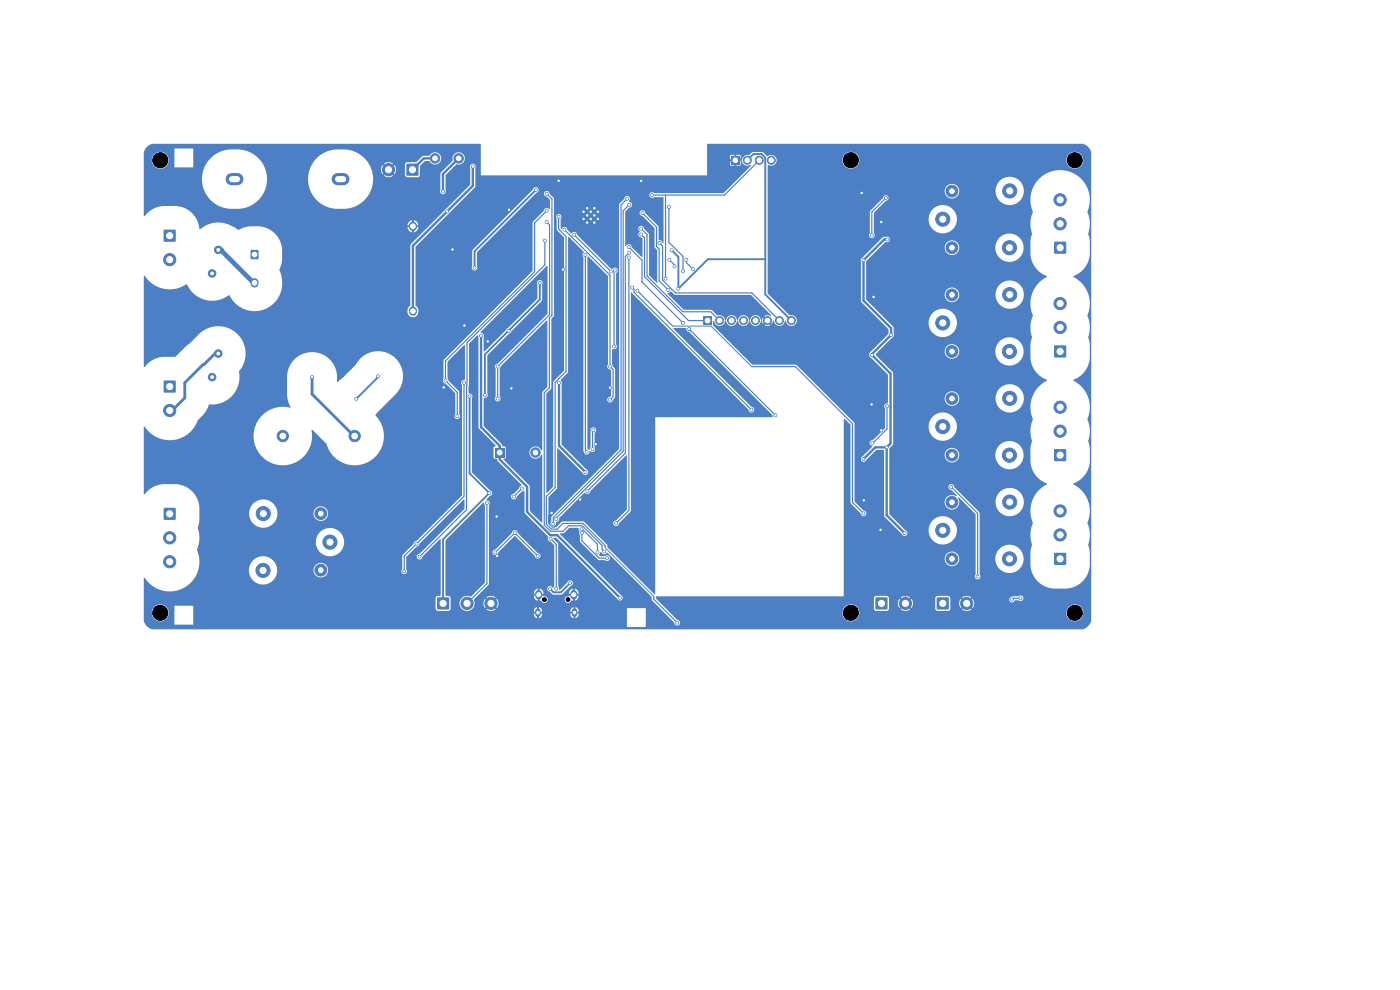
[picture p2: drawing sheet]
<svg xmlns="http://www.w3.org/2000/svg" width="297mm" height="210mm" viewBox="0 0 297 210" stroke-linecap="round" stroke-linejoin="round" font-family="sans-serif">
<path d="M34.8 107.8h2.4v2.4h-2.4z" fill="#4d7fc4"/>
<g fill="#4d7fc4" stroke="#4d7fc4" stroke-width=".21">
<circle cx="36" cy="114.1" r="1.3"/>
<circle cx="36" cy="119.2" r="1.3"/>
</g>
<path d="M223.7 117.3h2.4v2.5h-2.4z" fill="#4d7fc4"/>
<g fill="#4d7fc4" stroke="#4d7fc4" stroke-width=".21">
<circle cx="224.9" cy="113.5" r="1.3"/>
<circle cx="224.9" cy="108.4" r="1.3"/>
</g>
<path d="M92.8 126.8h2.4v2.4h-2.4z" fill="#4d7fc4"/>
<g fill="#4d7fc4" stroke="#4d7fc4" stroke-width=".21">
<circle cx="99.1" cy="128" r="1.3"/>
<circle cx="104.2" cy="128" r="1.3"/>
</g>
<path d="M86.3 34.8h2.4v2.4h-2.4z" fill="#4d7fc4"/>
<circle cx="82.4" cy="36" r="1.3" fill="#4d7fc4" stroke="#4d7fc4" stroke-width=".21"/>
<path d="M114.1 129.6v.7M121.9 129.6v.7" fill="none" stroke="#4d7fc4" stroke-width="1.2"/>
<path d="M114.3 125.9v.5M121.7 125.9v.5" fill="none" stroke="#4d7fc4" stroke-width="1.4"/>
<path d="M185.8 126.8h2.4v2.4h-2.4z" fill="#4d7fc4"/>
<g fill="#4d7fc4" stroke="#4d7fc4" stroke-width=".21">
<circle cx="192.1" cy="128" r="1.3"/>
<circle cx="200" cy="68.5" r="1.5"/>
<circle cx="201.9" cy="74.5" r="1.25"/>
<circle cx="214.2" cy="74.5" r="1.5"/>
<circle cx="214.2" cy="62.5" r="1.5"/>
<circle cx="201.9" cy="62.5" r="1.25"/>
</g>
<path d="M34.8 80.8h2.4v2.4h-2.4z" fill="#4d7fc4"/>
<circle cx="36" cy="87.1" r="1.3" fill="#4d7fc4" stroke="#4d7fc4" stroke-width=".21"/>
<path d="M34.8 48.8h2.4v2.4h-2.4z" fill="#4d7fc4"/>
<g fill="#4d7fc4" stroke="#4d7fc4" stroke-width=".21">
<circle cx="36" cy="55.1" r="1.3"/>
<circle cx="200" cy="46.5" r="1.5"/>
<circle cx="201.9" cy="52.5" r="1.25"/>
<circle cx="214.2" cy="52.5" r="1.5"/>
<circle cx="214.2" cy="40.5" r="1.5"/>
<circle cx="201.9" cy="40.5" r="1.25"/>
</g>
<path d="M53.2 53.1h1.6v1.8h-1.6z" fill="#4d7fc4"/>
<path d="M54 59.9v.3M87.6 47.9v.3M87.6 65.9v.3" fill="none" stroke="#4d7fc4" stroke-width="1.7"/>
<path d="M149.3 67.2h1.7v1.7h-1.7z" fill="#4d7fc4"/>
<g fill="#4d7fc4" stroke="#4d7fc4" stroke-width=".21">
<circle cx="152.6" cy="68" r=".85"/>
<circle cx="155.2" cy="68" r=".85"/>
<circle cx="157.7" cy="68" r=".85"/>
<circle cx="160.3" cy="68" r=".85"/>
<circle cx="162.8" cy="68" r=".85"/>
<circle cx="165.3" cy="68" r=".85"/>
<circle cx="167.9" cy="68" r=".85"/>
<circle cx="70" cy="115" r="1.5"/>
<circle cx="68" cy="108.9" r="1.25"/>
<circle cx="55.8" cy="108.9" r="1.5"/>
<circle cx="55.8" cy="121" r="1.5"/>
<circle cx="68" cy="120.9" r="1.25"/>
<circle cx="45" cy="58" r=".8"/>
<circle cx="46.3" cy="53" r=".8"/>
<circle cx="92.3" cy="33.6" r="1"/>
<circle cx="97.3" cy="33.6" r="1"/>
<circle cx="123.8" cy="44.9" r=".33"/>
<circle cx="123.8" cy="46.5" r=".33"/>
<circle cx="124.6" cy="44.2" r=".33"/>
<circle cx="124.6" cy="45.7" r=".33"/>
<circle cx="124.6" cy="47.2" r=".33"/>
<circle cx="125.3" cy="44.9" r=".33"/>
<circle cx="125.3" cy="46.5" r=".33"/>
<circle cx="126.1" cy="44.2" r=".33"/>
<circle cx="126.1" cy="45.7" r=".33"/>
<circle cx="126.1" cy="47.2" r=".33"/>
<circle cx="126.8" cy="44.9" r=".33"/>
<circle cx="126.8" cy="46.5" r=".33"/>
</g>
<path d="M49.2 38h1.1M71.7 38h1.1" fill="none" stroke="#4d7fc4" stroke-width="2.6"/>
<path d="M223.7 51.3h2.4v2.5h-2.4z" fill="#4d7fc4"/>
<g fill="#4d7fc4" stroke="#4d7fc4" stroke-width=".21">
<circle cx="224.9" cy="47.5" r="1.3"/>
<circle cx="224.9" cy="42.4" r="1.3"/>
<circle cx="200" cy="90.5" r="1.5"/>
<circle cx="201.9" cy="96.5" r="1.25"/>
<circle cx="214.2" cy="96.5" r="1.5"/>
<circle cx="214.2" cy="84.5" r="1.5"/>
<circle cx="201.9" cy="84.5" r="1.25"/>
<circle cx="45" cy="80" r=".8"/>
<circle cx="46.3" cy="75" r=".8"/>
</g>
<path d="M155.1 33.2h1.7v1.7h-1.7z" fill="#4d7fc4"/>
<g fill="#4d7fc4" stroke="#4d7fc4" stroke-width=".21">
<circle cx="158.5" cy="34" r=".85"/>
<circle cx="161.1" cy="34" r=".85"/>
<circle cx="163.6" cy="34" r=".85"/>
</g>
<path d="M198.8 126.8h2.4v2.4h-2.4z" fill="#4d7fc4"/>
<g fill="#4d7fc4" stroke="#4d7fc4" stroke-width=".21">
<circle cx="205.1" cy="128" r="1.3"/>
<circle cx="200" cy="112.5" r="1.5"/>
<circle cx="201.9" cy="118.5" r="1.25"/>
<circle cx="214.2" cy="118.5" r="1.5"/>
<circle cx="214.2" cy="106.5" r="1.5"/>
<circle cx="201.9" cy="106.5" r="1.25"/>
</g>
<path d="M105 95h2v2h-2z" fill="#4d7fc4"/>
<g fill="#4d7fc4" stroke="#4d7fc4" stroke-width=".21">
<circle cx="113.6" cy="96" r="1"/>
<circle cx="60" cy="92.5" r="1.2"/>
<circle cx="75.2" cy="92.5" r="1.2"/>
</g>
<path d="M223.7 95.3h2.4v2.5h-2.4z" fill="#4d7fc4"/>
<g fill="#4d7fc4" stroke="#4d7fc4" stroke-width=".21">
<circle cx="224.9" cy="91.5" r="1.3"/>
<circle cx="224.9" cy="86.4" r="1.3"/>
</g>
<path d="M223.7 73.3h2.4v2.5h-2.4z" fill="#4d7fc4"/>
<g fill="#4d7fc4" stroke="#4d7fc4" stroke-width=".21">
<circle cx="224.9" cy="69.5" r="1.3"/>
<circle cx="224.9" cy="64.4" r="1.3"/>
<circle cx="66.2" cy="80" r=".3"/>
<circle cx="143.9" cy="61.3" r=".3"/>
<circle cx="102.9" cy="83.8" r=".3"/>
<circle cx="107.9" cy="70.2" r=".3"/>
<circle cx="103.8" cy="104.6" r=".3"/>
<circle cx="142.5" cy="53.1" r=".3"/>
<circle cx="113.7" cy="40.3" r=".3"/>
<circle cx="99.6" cy="84.1" r=".3"/>
<circle cx="100.7" cy="56.8" r=".3"/>
<circle cx="114.5" cy="60" r=".3"/>
<circle cx="185.1" cy="93.9" r=".3"/>
<circle cx="188.2" cy="86.2" r=".3"/>
<circle cx="108" cy="44.5" r=".3"/>
<circle cx="129.4" cy="82.3" r=".3"/>
<circle cx="136" cy="38.4" r=".3"/>
<circle cx="185.3" cy="63" r=".3"/>
<circle cx="94.1" cy="82.2" r=".3"/>
<circle cx="126.4" cy="94.2" r=".3"/>
<circle cx="184.9" cy="85.8" r=".3"/>
<circle cx="118.5" cy="38.3" r=".3"/>
<circle cx="119.4" cy="57.2" r=".3"/>
<circle cx="186.8" cy="112.4" r=".3"/>
<circle cx="186.9" cy="47.1" r=".3"/>
<circle cx="123.1" cy="106" r=".3"/>
<circle cx="103.5" cy="72.4" r=".3"/>
<circle cx="187" cy="91.3" r=".3"/>
<circle cx="108.5" cy="82.4" r=".3"/>
<circle cx="105.4" cy="109.6" r=".3"/>
<circle cx="182.8" cy="40.9" r=".3"/>
<circle cx="98.5" cy="69" r=".3"/>
<circle cx="96" cy="52.9" r=".3"/>
<circle cx="183.2" cy="106.1" r=".3"/>
<circle cx="105.5" cy="117.9" r=".3"/>
<circle cx="117" cy="108.8" r=".3"/>
<circle cx="102.1" cy="71.2" r=".3"/>
<circle cx="189" cy="71.1" r=".3"/>
<circle cx="183.2" cy="97.4" r=".3"/>
<circle cx="131.5" cy="126.8" r=".3"/>
<circle cx="124.2" cy="100.1" r=".3"/>
<circle cx="118.6" cy="81.2" r=".3"/>
<circle cx="94.9" cy="44.9" r=".3"/>
<circle cx="183.2" cy="55.2" r=".3"/>
<circle cx="185" cy="75.3" r=".3"/>
<circle cx="188.2" cy="50.8" r=".3"/>
<circle cx="188.1" cy="94.9" r=".3"/>
<circle cx="191.9" cy="113.1" r=".3"/>
<circle cx="100.3" cy="35.3" r=".3"/>
<circle cx="130.7" cy="111" r=".3"/>
<circle cx="133.4" cy="54.6" r=".3"/>
<circle cx="103.3" cy="106.7" r=".3"/>
<circle cx="188" cy="42" r=".3"/>
<circle cx="185" cy="49.9" r=".3"/>
<circle cx="130.5" cy="57.4" r=".3"/>
<circle cx="130.3" cy="73.5" r=".3"/>
<circle cx="123.4" cy="112.3" r=".3"/>
<circle cx="126.8" cy="117.1" r=".3"/>
<circle cx="125.7" cy="95.3" r=".3"/>
<circle cx="125.9" cy="91.2" r=".3"/>
<circle cx="143.7" cy="132.1" r=".3"/>
<circle cx="118.5" cy="46" r=".3"/>
<circle cx="124.2" cy="54.1" r=".3"/>
<circle cx="124.5" cy="95.8" r=".3"/>
<circle cx="138.4" cy="41.4" r=".3"/>
<circle cx="141.2" cy="59.1" r=".3"/>
<circle cx="133.5" cy="53.6" r=".3"/>
<circle cx="109" cy="105.3" r=".3"/>
<circle cx="110.7" cy="103.6" r=".3"/>
<circle cx="124.6" cy="104.2" r=".3"/>
<circle cx="135.2" cy="61.7" r=".3"/>
<circle cx="183.2" cy="108.9" r=".3"/>
<circle cx="116.7" cy="124.9" r=".3"/>
<circle cx="120.9" cy="123.7" r=".3"/>
<circle cx="118" cy="124.9" r=".3"/>
<circle cx="116.8" cy="114.3" r=".3"/>
<circle cx="128.2" cy="117" r=".3"/>
<circle cx="116" cy="41.1" r=".3"/>
<circle cx="115.6" cy="51" r=".3"/>
<circle cx="89" cy="118.1" r=".3"/>
<circle cx="128.8" cy="118.4" r=".3"/>
<circle cx="123.5" cy="113.1" r=".3"/>
<circle cx="136.3" cy="45.2" r=".3"/>
<circle cx="141.8" cy="61.5" r=".3"/>
<circle cx="85.7" cy="121.2" r=".3"/>
<circle cx="88.4" cy="115.4" r=".3"/>
<circle cx="98.4" cy="81.2" r=".3"/>
<circle cx="129.4" cy="84.8" r=".3"/>
<circle cx="129.4" cy="77.7" r=".3"/>
<circle cx="119.7" cy="48.7" r=".3"/>
<circle cx="129.6" cy="57.6" r=".3"/>
<circle cx="121.8" cy="49.8" r=".3"/>
<circle cx="159.4" cy="86.9" r=".3"/>
<circle cx="134.1" cy="61" r=".3"/>
<circle cx="94" cy="40.6" r=".3"/>
<circle cx="105.6" cy="84.6" r=".3"/>
<circle cx="105.6" cy="77.7" r=".3"/>
<circle cx="116" cy="47.1" r=".3"/>
<circle cx="207.4" cy="122.3" r=".3"/>
<circle cx="216.5" cy="126.9" r=".3"/>
<circle cx="144.9" cy="68.5" r=".3"/>
<circle cx="214.7" cy="127.2" r=".3"/>
<circle cx="201.8" cy="103.3" r=".3"/>
<circle cx="164.5" cy="88.1" r=".3"/>
<circle cx="133.4" cy="52.4" r=".3"/>
<circle cx="146.2" cy="69.8" r=".3"/>
<circle cx="75.6" cy="84.6" r=".3"/>
<circle cx="80.2" cy="79.8" r=".3"/>
<circle cx="94.5" cy="80.7" r=".3"/>
<circle cx="97" cy="88.3" r=".3"/>
<circle cx="116" cy="44.7" r=".3"/>
<circle cx="136" cy="49.7" r=".3"/>
<circle cx="136" cy="48.5" r=".3"/>
<circle cx="144.9" cy="57.5" r=".3"/>
<circle cx="141.9" cy="43.9" r=".3"/>
<circle cx="147" cy="57.1" r=".3"/>
<circle cx="145.6" cy="55.1" r=".3"/>
<circle cx="139.9" cy="51.5" r=".3"/>
<circle cx="143.1" cy="56.5" r=".3"/>
<circle cx="142" cy="55.1" r=".3"/>
<circle cx="133.5" cy="43.4" r=".3"/>
<circle cx="118" cy="110.1" r=".3"/>
<circle cx="117.4" cy="111.1" r=".3"/>
<circle cx="133" cy="42.2" r=".3"/>
<circle cx="114.1" cy="117.9" r=".3"/>
<circle cx="105.1" cy="117.1" r=".3"/>
<circle cx="109.2" cy="113.1" r=".3"/>
</g>
<path d="M45.6 75l-6.4 6.2v3.2l-2.2 2.2M66.2 80v3.6l8.2 8.2" fill="none" stroke="#4d7fc4" stroke-width=".6"/>
<path d="M158.5 34l1.4-1.3h1.7l.8 .8v29l5.5 5.5M113.7 40.3l-13 13v3.5M142.5 53.1l1.4 1.4v6.8l6.3-6.3h12.2M80.2 79.8v.2l-4.6 4.6M114.5 60v3.5l-11.6 11.7v8.6M99.6 84.1v16.3l4.2 4.2-9.8 9.8v13.6M120.9 123.7l-1.9 2h-1.6l-.7-.8" fill="none" stroke="#4d7fc4" stroke-width=".4"/>
<g fill="none" stroke="#4d7fc4" stroke-width=".25">
<path d="M82.4 36l5.2 5.2v6.8M118.5 38.4v1.2l2.7 2.7M136 38.4h-2.6l-7.3 7.3 .7 .8-.7 .7M136 37.9h.4M161.1 34l-7.4 7.4h-15.3M163.6 32.7l-.6-.6h-4.3l-1.5 1.5v.4h-2.4v.5l-3 3M166 32.8l8.1 8.1h8.7l.5 .6h4.1l.2-.2h.6l.4 .4v3.7l-1.7 1.7 2 1.9v10.4l-3.6 3.6M96 52.9v13.6l2.5 2.5-4.7 4.7v8.2l.3 .3M115.6 51.1v5.1l-16.5 16.5-.1 35.4-10 10M116 47.1l.6 .6v19l-11 11v6.9M116 41.1l1.1 1.1v24.7l-.6 .5v14.8l-1 1.1v28.1l1.3 1.3h2.6l1.2-1.2h2.9l4.2 4.2v.8l.5 .5M116 44.7l-2.6 2.6v10.3l-18.9 18.9v4.2l2.5 2.5v5.1"/>
<path d="M118.5 46v2.6l1.6 1.6v28.6l-2.3 2.3v22.3l-1.9 1.9v5.9l1.1 1h1.2l1.2-1.2h4.3l4.7 4.8v.4M119.7 48.7l9.7 9.7v19.4l.7 .6v5.7l-.7 .7M121.2 42.3l2.6 2.6 .8-.7M121.2 42.3l-3.3 3.4v9.9l1.5 1.6M121.8 49.8l7.8 7.8M124.2 54.1v41.5l.3 .2M125.3 44.9l-1.5 1.6M125.3 46.5l-.7 .7M126.1 44.2l.7 .7M130.5 57.4l-.2 .1v16M133 42.2l-1.2 1.3v51.9l-14.4 14.4v1.3M133.4 52.4l2.8 2.8v4.6l8.7 8.7"/>
<path d="M133.4 54.6v53.7l-2.7 2.7M133.5 53.6l-.8 .8v41.7l-8.1 8.1M133.5 43.4l-1.3 1.3v51l-14.2 14.2v.2M136 48.5l1.3 1.3v8.8l7.6 7.5h5.9l1.8 1.9M136 49.7l.7 .7v8.3l9.3 9.3h4.1M136.3 45.2l3 3v4.1l.5 .6v6.7l2 1.9M139.9 51.5l.7 .7v7.2l2.7 2.7h16.2l5.8 5.9M141.2 41.4v17.7M141.9 43.9v7.5l3 3v3.1M142 55.1l1.1 1.1v.3M145.6 55.1v.6l1.4 1.4M188 42l-3 3v4.9"/>
<path d="M134.1 61l.4 .4v.6l24.9 24.9M135.2 61.7l7.5 7.5M146.2 69.8l18.3 18.3M159.5 77.8h9.2l12.2 12.1v16.7l2.3 2.3M98.4 81.2v24.1l-12.6 12.7v3.2M125.9 91.2l-.2 .2v3.9M129.4 82.3l-1.7 1.7v8.9l-1.3 1.3v5.3l-10 10v1.5l.7 .8h.5l5.5-5.5v-.3M184.9 85.8v3.4l2.1 2.1M186.8 91.2l-4.3 4.3v9.9l4.3 4.3v2.7l5.3 5.3v10.3M188.2 86.2v4.8l-2.9 2.9h-.2M103.3 106.7v17.1l-4.2 4.2M105.1 117.1l4.1-4 4.9 4.8"/>
<path d="M105.5 117.9v8.8l-1.3 1.3M110.7 103.6l-1.7 1.7M116.8 114.3l1.2 1.2v9.4M123.4 112.3h.2l3.2 3.2v1.6M123.5 113.1v1.6l3.6 3.7h1.7M201.8 103.3l5.6 5.6v13.4M114.3 126.2l-.2 3.8M121.7 126.2l.2 3.8M138.7 126.8v.3l5 5M216.5 126.9h-1.5l-.3 .3"/>
</g>
<path d="M136 37.9v.5M151.8 37.5h-14.9l-.5 .4M163.6 32.7l.1 .1h2.3M142.7 69.2h8.1l8.7 8.6M128.4 116.2l10.3 10.3v.3" fill="none" stroke="#4d7fc4" stroke-width=".21"/>
<path d="M92.3 33.6h-2.4l-2.4 2.4M97.3 33.6l-3.3 3.3v3.7M100.3 35.3v4.1l-12.7 12.7v13.9M188.2 50.8h-.6l-4.4 4.4v8.6l5.8 5.8v1.5l-4 4v.2l3.9 4v14.8l-.8 .8M102.1 71.2v19.4l3.9 3.9v3l5.8 5.8v5.3l5 4.9h1.4l13.3 13.3M118.6 81.2v13.3l5.6 5.6M188.1 94.9v14.4l3.8 3.8M188.1 94.9h-2.4l-2.5 2.5" fill="none" stroke="#4d7fc4" stroke-width=".5"/>
<path d="M47 53v.2l6.4 6.4" fill="none" stroke="#4d7fc4" stroke-width="1"/>
<g fill="#4d7fc4">
<path d="M133.9 62.1l.1-.1 24.8 24.9a.62 .62 0 0 0 .6 .6 .62 .62 0 0 0 .6-.6 .62 .62 0 0 0-.6-.6l-16.6-16.6 .2-.1h2.5a.97 .97 0 0 0 .7 .8l17.7 17.7v.3l-24.9 .1v37.5h-.2l-9.9-9.9-.1-.6-4.9-4.8-4.6-.1-1.5 1.2-.1-.1 .2-.3 .1-.7a.68 .68 0 0 0 .6-.8l5.4-5.4a.68 .68 0 0 0 .8 .3 .68 .68 0 0 0 .5-.7l7.5-7.5h.2v11.5l-2.3 2.3a.62 .62 0 0 0-.6 .6 .62 .62 0 0 0 .6 .6 .62 .62 0 0 0 .6-.6l2.5-2.7z"/>
<path d="M115.9 56.4l.3 .1-.1 10.1-10.6 10.5a.63 .63 0 0 0-.5 .5 .63 .63 0 0 0 .2 .6v5.9a.62 .62 0 0 0-.1 .9 .62 .62 0 0 0 .9 0 .62 .62 0 0 0 0-.9v-5.9l.2-.5 9.8-9.7 .1 14-1.1 1.3v12.3a1.71 1.71 0 0 0-1.7-.9 1.33 1.33 0 0 0-.6 2.2 1.33 1.33 0 0 0 2.2-.5l.1 .2v14.1l-.1 .2-2.5-2.6-.1-5.4-5.5-5.4 .1-.2 .4-.2v-2.3l-.7-.1-.2-.5-3.8-3.9v-5.8l.1-.1a.61 .61 0 0 0 .7-.3 .61 .61 0 0 0 0-.7v-8l11.5-11.6 .1-3.4a.62 .62 0 0 0-.5-1 .62 .62 0 0 0-.5 1v2.9l-11.2 11.3-.2-.1v-3a.68 .68 0 0 0-.6-1z"/>
<path d="M141.7 62.1l.7-.2 .8 .7h16.1l4.3 4.2v.2h-.2a1.14 1.14 0 0 0-1.2 .1l.4 .4-.3 .3-.4-.5-.4 .7a1.24 1.24 0 0 0-1.2-1.1 1.24 1.24 0 0 0-1.3 1.1 1.24 1.24 0 0 0-1.3-1.1 1.24 1.24 0 0 0-1.2 1.1h-.1a1.24 1.24 0 0 0-1.2-1.1 1.24 1.24 0 0 0-1.2 1.1h-.1a1.36 1.36 0 0 0-1.8-1.1l-1.3-1.2h-5.8l-3.4-3.4z"/>
<path d="M31.2 31.2l1.1-.7h69.6l.1 .1v6.6h48v-6.6l.1-.1h79.6a2.53 2.53 0 0 1 1.8 1.8v99.4a2.55 2.55 0 0 1-1.8 1.8h-197.4l-1-.5h105.7v-4h-4v4h-101.7l-.4-.5h10.1v-2.1h72.2a.88 .88 0 0 0 .9 .8 .88 .88 0 0 0 .9-.8h6v.1a.88 .88 0 0 0 1.1 .6 .88 .88 0 0 0 .7-.9h-.7v.9h-.4v-.9h-.7v.2h-6v-.2h-.7v.9h-.4v-.9h-.7v.2h-72.2v-.5h72.8v.1a.28 .28 0 0 0 .4 .2 .28 .28 0 0 0 .2-.3h7.2v.1a.28 .28 0 0 0 .4 .2 .28 .28 0 0 0 .1-.4h.7a.88 .88 0 0 0-.7-1v1l-.3-.1-.2 .2h-7.2l-.1-.1h.7v-.3h6v.3h.7v-1l-.5 .3-.2 .4h-6l-.2-.4-.5-.3v1l-.2-.1-.3 .2h-72.8v-1.4h-4v4h-6.1l-.4-.8v-1.8h1.7v.2a1.8 1.8 0 0 0 2.7 1.4 1.8 1.8 0 0 0 0-3 1.8 1.8 0 0 0-2.7 1.4h-1.7l.1-7.3a6.4 6.4 0 0 0 6.3 2.8 6.4 6.4 0 0 0 5.2-4.6h10.7v.4a3 3 0 0 0 3.2 2.8 3 3 0 0 0 2.8-3.2h7.7v.3a1.55 1.55 0 0 0 1.5 1.4 1.55 1.55 0 0 0 1.6-1.4h15.5v.2a.62 .62 0 0 0 .9 .4 .62 .62 0 0 0 .2-1v-2.6l2.1-2.1 .4-.2 .3-.5 9.3-9.3h.2v2l-9.5 9.5a.61 .61 0 0 0-.6 .6 .61 .61 0 0 0 .7 .6 .61 .61 0 0 0 .5-.7l3.7-3.6h.2v11.9l-.8 .2-.3 .3v2.4l.4 .4 2.5-.1 .3-.4v-2.3l-.3-.3-.8-.2v-11.7l8-8h.2l.2 .6v16.4l-3 2.9a1.62 1.62 0 0 0-2.3 .7 1.62 1.62 0 0 0 .9 2.2 1.62 1.62 0 0 0 2.1-1l.1-.5h1.9v.5l.3 .6 .7-.7 .3 .3-.7 .7 .8 .3 9.2-.1v.3h.7v-1l-.5 .3-.2 .4h-8.6l.5-.2-.6-.7 .2-.3 .7 .7 .1-.2a1.59 1.59 0 0 0-.1-1.8l-.7 .7-.2-.3 .6-.7-.1-.1a1.6 1.6 0 0 0-1.8 .1l.7 .7-.3 .3-.7-.7-.3 .9h-1.9l-.2-.7 1.4-1.4h11.3v.1h.7v.5h-.7a1.02 1.02 0 0 0 .9 1v-.9h.4v.9h.2a.74 .74 0 0 0 .8 .5 .74 .74 0 0 0 .7-.6h3.6v.1a.77 .77 0 0 0 .8 .5 .77 .77 0 0 0 .7-.5h.2v-.9h.4v.9a1.02 1.02 0 0 0 .9-1h-.7v-.5h.7l-.2-.5-.4-.4-.3-.1v.9h-.4v-.9a1.02 1.02 0 0 0-.8 1h.6v.5h-.6l-.1 .1a.7 .7 0 0 0-.8 .8h-3.6v-.2a.7 .7 0 0 0-.8-.6l-.1-.1h-.6v-.5h.6a1.02 1.02 0 0 0-.8-1v.9h-.4v-.9l-.6 .3-.3 .6h-11.3l1.8-1.9v-6.8h.8v.1a.62 .62 0 0 0 .6 .5 .62 .62 0 0 0 .6-.5l3.6-3.5 4.2 4.2a.61 .61 0 0 0 .6 .6 .61 .61 0 0 0 .6-.7 .61 .61 0 0 0-.7-.5l-4.2-4.3a.62 .62 0 0 0-.6-.6 .62 .62 0 0 0-.6 .7l-3.5 3.4-.4 .2-.2 .4h-.8l.1-10a.67 .67 0 0 0 0-.7 .67 .67 0 0 0-.6-.3l.8-.9a.61 .61 0 0 0 .4-.6 .61 .61 0 0 0-.5-.6l-3.8-3.8 .1-15.8a.6 .6 0 0 0-.7-.9l-.1-.1 .1-10.5 1.9-1.8 .1 .4v19.2l3.7 3.8-.5 .4v2.3l.7 .1 .2 .5 5 5.1-1.6 1.8a.62 .62 0 0 0-.6 .7 .62 .62 0 0 0 .7 .6 .62 .62 0 0 0 .5-.7l1.1-1 .6-.1v4.6l5 5.1a.63 .63 0 0 0 .5 1l.8 .8v8.7l-.3 .3a.63 .63 0 0 0-1-.2 .63 .63 0 0 0 .3 1l.8 .7 1.8-.1 1.8-1.8a.62 .62 0 0 0 .4-1 .62 .62 0 0 0-1.1 .3l-1.6 1.5-.3-.7v-9l-1-1.1 .1-.2h.5l12.9 12.9a.61 .61 0 0 0 1 .2 .61 .61 0 0 0-.2-1l-12.9-13 .9-.2 1.1-1h1.9l.4 3 3.8 3.7 1.5 .1a.61 .61 0 0 0 .9 0 .61 .61 0 0 0-.1-.9 .61 .61 0 0 0-.9 .1h-1l-.2-.2 .3-.7h.2a.67 .67 0 0 0 .5 .5 .67 .67 0 0 0 .7-.4l9.4 9.4 .1 .8 4.8 4.7a.61 .61 0 0 0 .6 .6 .61 .61 0 0 0 .6-.7 .61 .61 0 0 0-.7-.5l-1.5-1.6h36.6a1.8 1.8 0 0 0 1.8 1.9 1.8 1.8 0 0 0 1.8-1.9h43.9v.2a1.8 1.8 0 0 0 2.7 1.4 1.8 1.8 0 0 0 0-3 1.8 1.8 0 0 0-2.7 1.4h-43.9v-.3a1.8 1.8 0 0 0-1.9-1.4 1.8 1.8 0 0 0-1.7 1.7h-36.6l-3-3h46.3v2.2l.3 .4h2.6l.3-.3v-1.3h1.9v.5l.3 .6 .7-.7 .3 .3-.7 .7a1.58 1.58 0 0 0 2 0l-.7-.7 .3-.3 .6 .7 .1-.2a1.59 1.59 0 0 0-.1-1.8l-.6 .7-.3-.3 .5-.5h5.5v2.3l.4 .4 2.5-.1 .3-.3v-1.3h1.9v.5l.3 .6 .7-.7 .3 .3-.7 .7 .1 .1a1.59 1.59 0 0 0 1.9-.1l-.7-.7 .3-.3 .6 .7 .1-.2a1.59 1.59 0 0 0 0-1.7h7.7v.2a.66 .66 0 0 0 .6 .5 .66 .66 0 0 0 .7-.5h.7a.61 .61 0 0 0 .9 0 .61 .61 0 0 0-.1-.9 .61 .61 0 0 0-.9 .1h-1.2l-.5 .2-.2 .4-7.8-.1-.6 .7-.3-.3 .7-.7-.2-.1a1.59 1.59 0 0 0-1.8 .1l.7 .7-.3 .3-.7-.7-.3 .9h-1.9v-1.1l-.5-.4h-2.3l-.4 .5h-5.5l.2-.2a1.58 1.58 0 0 0-2 0l.7 .7-.3 .3-.7-.7-.3 .9h-1.9v-1.1l-.5-.4h-2.3l-.4 .5h-46.3v-.2l.1-.2h39.8v-8.1h21.4a1.56 1.56 0 0 0 2.1 1.6 1.56 1.56 0 0 0 .5-2.6 1.56 1.56 0 0 0-2.6 .8v.2h-21.4l.1-29.6 1.3 1.3v16.5l2.1 2.3a.62 .62 0 0 0 .7 .6 .62 .62 0 0 0 .6-.6 .62 .62 0 0 0-.7-.6l-1.8-2v-9h1.3v.2a.61 .61 0 0 0 .5 .5 .61 .61 0 0 0 .7-.4l2.1-2.1h1.6l.1 13.9 3.8 4.1a.61 .61 0 0 0 1 0 .61 .61 0 0 0-.3-1l-.2-.2h5.1v.4a3 3 0 0 0 4.6 2.4 3 3 0 0 0 0-5.2 3 3 0 0 0-4.6 2.4h-5.1l-3.2-3.2v-2.7h11.7a1.58 1.58 0 0 0 2 1.6 1.58 1.58 0 0 0 .8-2.4l.2-.1 3.6 3.6v12.7a.62 .62 0 0 0 0 .9 .62 .62 0 0 0 .8 0 .62 .62 0 0 0 0-.9v-3.4h3.3a3 3 0 0 0 4.3 2.9 3 3 0 0 0 .6-5.1 3 3 0 0 0-4.8 1.8l-.1 .4h-3.3v-9.6l-2.4-2.5h5.8a3 3 0 0 0 4.3 2.9 3 3 0 0 0 .5-5.1 3 3 0 0 0-4.8 1.9v.3h-5.8l-3-3a.61 .61 0 0 0-.7-.6 .61 .61 0 0 0-.5 .7 .61 .61 0 0 0 .6 .5l1.2 1.2-.1 .2a1.66 1.66 0 0 0-2.5 1.1h-11.7v-10h11.7v.3a1.55 1.55 0 0 0 1.7 1.4 1.55 1.55 0 0 0 1.4-1.7h7.6v.3a3 3 0 0 0 4.6 2.4 3 3 0 0 0 0-5.1 3 3 0 0 0-4.6 2.4h-7.6v-.2a1.56 1.56 0 0 0-1.7-1.2 1.56 1.56 0 0 0-1.4 1.4h-11.7v-1.3l.8-1v-3.8h7.5v.4a3 3 0 0 0 4.6 2.4 3 3 0 0 0 0-5.2 3 3 0 0 0-4.6 2.4h-7.5v-5.9h10.9v.3a1.55 1.55 0 0 0 1.7 1.4 1.55 1.55 0 0 0 1.4-1.8h7.7v.4a3 3 0 0 0 4.6 2.4 3 3 0 0 0 0-5.2 3 3 0 0 0-4.6 2.4h-7.7a1.55 1.55 0 0 0-1.6-1.3 1.55 1.55 0 0 0-1.5 1.4h-10.9l-.1-5.4-3.7-3.8 .8-.8h13.9v.3a1.55 1.55 0 0 0 1.7 1.4 1.55 1.55 0 0 0 1.4-1.7h7.6v.3a3 3 0 0 0 4.6 2.4 3 3 0 0 0 0-5.1 3 3 0 0 0-4.6 2.4h-7.6v-.2a1.56 1.56 0 0 0-1.7-1.2 1.56 1.56 0 0 0-1.4 1.4h-13.9l2.8-2.8a.61 .61 0 0 0 .3-.8v-1.4l-1.1-1.1h8.5a3 3 0 0 0 4.3 2.9 3 3 0 0 0 .5-5.1 3 3 0 0 0-4.8 1.9v.3h-8.5l-4.7-4.7-.1-1.2h16.7v.3a1.55 1.55 0 0 0 1.7 1.4 1.55 1.55 0 0 0 1.4-1.8h7.7v.4a3 3 0 0 0 4.6 2.4 3 3 0 0 0 0-5.2 3 3 0 0 0-4.6 2.4h-7.7a1.55 1.55 0 0 0-1.6-1.3 1.55 1.55 0 0 0-1.5 1.4h-16.7l.1-7 2.9-3h13.7a1.55 1.55 0 0 0 1.6 1.7 1.55 1.55 0 0 0 1.5-1.7h7.6v.3a3 3 0 0 0 4.6 2.4 3 3 0 0 0 0-5.1 3 3 0 0 0-4.6 2.4h-7.6v-.2a1.56 1.56 0 0 0-1.7-1.2 1.56 1.56 0 0 0-1.4 1.4h-13.7l1.3-1.1a.61 .61 0 0 0 .8-.5 .61 .61 0 0 0-.8-.6l-.7 .1-4.3 4.3a.61 .61 0 0 0-.4 .8l.1 8.6 5.8 5.9v.9l-3.9 4-.2 .3a.61 .61 0 0 0 .4 .8l3.6 3.6-.1 6.1a.64 .64 0 0 0-.7 .3 .64 .64 0 0 0 .1 .7v4.2l-2.4 2.5a.63 .63 0 0 0-.8 .4 .63 .63 0 0 0 .5 .8l.1 .2-2.4 2.3-.1 .3h-1.3l-.1-7.7-12.2-12.2-9.4-.1-8.3-8.2v-.9l.2-.1a1.21 1.21 0 0 0 1.2 1.1 1.21 1.21 0 0 0 1.2-1.2h.1a1.21 1.21 0 0 0 1.2 1.2 1.21 1.21 0 0 0 1.2-1.2h.2a1.21 1.21 0 0 0 1.2 1.2 1.21 1.21 0 0 0 1.2-1.2h.1a1.21 1.21 0 0 0 1.2 1.2 1.21 1.21 0 0 0 1.2-1.2l.4 .7 .4-.5 .3 .3-.4 .5a1.14 1.14 0 0 0 1.3-.1l-.5-.4 .3-.3 .5 .5 .3-.7a1.24 1.24 0 0 0 1.3 1.2 1.24 1.24 0 0 0 1.2-1.2h.1a1.18 1.18 0 0 0 1.4 1.1 1.18 1.18 0 0 0 .9-1.5 1.18 1.18 0 0 0-1.5-.7l-4.6-4.7v-12.4h21.5v.2a.62 .62 0 0 0 .9 .4 .62 .62 0 0 0 .1-1v-3.1h11.6a3 3 0 0 0 4.3 2.9 3 3 0 0 0 .5-5.1 3 3 0 0 0-4.8 1.9v.3h-11.6v-1.2l2.5-2.5a.62 .62 0 0 0 .7-.6 .62 .62 0 0 0-.7-.6 .62 .62 0 0 0-.6 .6l-2.7 2.8-.1 4.6-.1 .4h-21.5v-9.4h37.5v.3a1.55 1.55 0 0 0 1.7 1.4 1.55 1.55 0 0 0 1.4-1.8h7.7v.4a3 3 0 0 0 2.2 2.7 3 3 0 0 0 3.3-1.3h1.9l.2 2a1.41 1.41 0 0 1 0 1.7 8.6 8.6 0 0 0 .1 3.9l-.3 1.3v3.1a5.5 5.5 0 0 0 3.5 4.5 6.5 6.5 0 0 0-3 8.4 7.9 7.9 0 0 0-.2 4.7l-.3 1.3v3.1a5.5 5.5 0 0 0 3.5 4.5 6.5 6.5 0 0 0-3 8.4 7.1 7.1 0 0 0-.2 4.7l-.3 1.3v3.1a5.6 5.6 0 0 0 3.5 4.5 6.5 6.5 0 0 0-3 8.4 7.1 7.1 0 0 0-.2 4.7l-.3 1.3v2.7a5.2 5.2 0 0 0 5.1 5.2l2.7-.1a5.2 5.2 0 0 0 4.8-5.1v-2.7l-.3-1.4a6.8 6.8 0 0 0-.2-4.7 6.5 6.5 0 0 0-3-8.3 5.5 5.5 0 0 0 3.5-4.9v-2.7l-.3-1.5a6.5 6.5 0 0 0-.2-4.6 6.5 6.5 0 0 0-3-8.3 5.5 5.5 0 0 0 3.5-4.9v-2.7l-.3-1.4a6.8 6.8 0 0 0-.2-4.7 6.5 6.5 0 0 0-3-8.3 5.5 5.5 0 0 0 3.5-4.9v-2.7l-.3-1.5a6.6 6.6 0 0 0-.2-4.6 6.3 6.3 0 0 0-4.4-8.7 6.3 6.3 0 0 0-7.7 5.9h-1.9l.1-.1a3 3 0 0 0-1.8-4.4 3 3 0 0 0-3.8 2.7h-7.7v-.1a1.55 1.55 0 0 0-1.7-1.2 1.55 1.55 0 0 0-1.4 1.4h-37.5v-5.4a1.21 1.21 0 0 0 1.9-1.1h13.9v.2a1.8 1.8 0 0 0 1.9 1.7 1.8 1.8 0 0 0 1.7-1.9h43.9v.2a1.8 1.8 0 0 0 2.7 1.4 1.8 1.8 0 0 0 0-3 1.8 1.8 0 0 0-2.7 1.4h-43.9v-.3a1.8 1.8 0 0 0-1.9-1.4 1.8 1.8 0 0 0-1.7 1.7l-13.9-.1a1.23 1.23 0 0 0-2.1-.7l-1.1-.9h-1.8l-.9 .7a1.29 1.29 0 0 0-1.6 1.1l-.1-.1-.1-.8-.2-.2h-.7v.6h-.4v-.6h-.7l-.2 .2v.7h.6v.4h-.6v.7l.2 .2 .7 .1v-.7h.4v.7l.8-.1 .2-.9 .1-.2a1.32 1.32 0 0 0 2 1v.2l-5.8 5.8h-14.7a.62 .62 0 0 0-.9-.1 .62 .62 0 0 0 0 .9 .62 .62 0 0 0 .9 0h1.8l.2 .1v9.6l-.2 .1a1.15 1.15 0 0 0-.9-.8v-2.8l-2.8-2.8a.61 .61 0 0 0-.7-.6 .61 .61 0 0 0-.5 .7 .61 .61 0 0 0 .6 .5l2.6 2.6v4l.5 .7v6.9l-1.7-1.6v-8.7l-1.1-1.2a.64 .64 0 0 0-.9-.5 .64 .64 0 0 0 .1 1.1 .66 .66 0 0 0-.4 .8 .66 .66 0 0 0 .7 .5l.2 .3v3.8h-.2l-2.1-2.1a.67 .67 0 0 0-.5-.6 .67 .67 0 0 0-.8 .4l-.1-.1v-7.2l.9-.9a.64 .64 0 0 0 .6-.7 .64 .64 0 0 0-.7-.5 .65 .65 0 0 0 0-1.1 .65 .65 0 0 0-1 .5l-1.1 1.2v51.8l-14.3 14.3v1.2l-.2 .5-.2 .1-.3-.3v-5.5l1.9-2v-8.3l.2-.1 5.3 5.4a.61 .61 0 0 0 1 0 .61 .61 0 0 0-.3-.9l-5.3-5.3 .1-13.2-.3-.5 1.6-1.7v-28.5l.2-.1 3.2 3.2-.3 .5 .2 .6v40.9a.69 .69 0 0 0 .4 .8 .69 .69 0 0 0 .9-.4l.1-.2a.63 .63 0 0 0 .9 0 .63 .63 0 0 0 0-.9l.1-3a.61 .61 0 0 0 .2-.8 .61 .61 0 0 0-.7-.3 .61 .61 0 0 0-.4 .7v3.4l-.3 .7-.4-.3v-40.6l.1-.2 4.3 4.2-.1 18.8a.64 .64 0 0 0 .5 1l.2 .2v5.3l-.2 .3a.61 .61 0 0 0-.6 .6 .61 .61 0 0 0 .7 .6 .61 .61 0 0 0 .6-.6l.4-.6v-5.9l-.7-1 .1-3.2a.69 .69 0 0 0 .8-.2 .69 .69 0 0 0 0-.9v-15.1a.61 .61 0 0 0 .2-.9 .61 .61 0 0 0-.9 0h-.4l-7.2-7.2a.67 .67 0 0 0-.5-.6 .67 .67 0 0 0-.7 .3l-.9-.9a.66 .66 0 0 0-.5-.5 .66 .66 0 0 0-.7 .4l-.2-.1v-2a.62 .62 0 0 0 .1-.8 .62 .62 0 0 0-.9 0 .62 .62 0 0 0 0 .8v2.4l1.6 1.6v28.2l-2.4 2.5v22.1l-1.3 1.3-.1-.1v-20.9l1.1-1.2v-14.6l.5-.8v-24.7l-.9-1.1a.62 .62 0 0 0-.6-.6 .62 .62 0 0 0-.6 .6 .62 .62 0 0 0 .6 .6l.7 .7-.1 1.9a.7 .7 0 0 0-.8-.2 .7 .7 0 0 0-.4 .6l-2.4 2.5v10.3l-18.8 18.8-.2 4.1a.64 .64 0 0 0 .5 1l2.1 2v4.4a.62 .62 0 0 0 0 .9 .62 .62 0 0 0 .8 0 .62 .62 0 0 0 0-.9v-4.6l-2.3-2.4-.2-.5v-3.5l3.6-3.6 .1 .1v7.2a.68 .68 0 0 0-.7 .4 .68 .68 0 0 0 .1 .8v23.4l-9.6 9.6-.5 .3-.2 .4-2.3 2.3-.1 3-.2 .4h-15.5a1.55 1.55 0 0 0-1.4-1.7 1.55 1.55 0 0 0-1.7 1.4h-7.7v-.3a3 3 0 0 0-3.2-2.5 3 3 0 0 0-2.8 2.8h-10.7l.1-.4a7.1 7.1 0 0 0-.4-3.8l.5-1.8h24.7v.4a3 3 0 0 0 4.6 2.4 3 3 0 0 0 0-5.2 3 3 0 0 0-4.6 2.4h-24.7a6.6 6.6 0 0 0-.3-2.9l.3-1.4v-1.7h10.5a3 3 0 0 0 3 3.2 3 3 0 0 0 3.1-3.2h7.6v.3a1.56 1.56 0 0 0 2.4 1.2 1.56 1.56 0 0 0 0-2.7 1.56 1.56 0 0 0-2.4 1.2h-7.6a3 3 0 0 0-3-2.9 3 3 0 0 0-3.1 2.9h-10.5v-1a5.2 5.2 0 0 0-5.1-5.1h-2.7a5.7 5.7 0 0 0-3.9 2.2v-14.4a6.5 6.5 0 0 0 9 1.8h14.2v.4a6.2 6.2 0 0 0 7 6 6.2 6.2 0 0 0 5.3-7.5l3.1 2.9a6.2 6.2 0 0 0 9.2 3.7 6.2 6.2 0 0 0 1.2-9.8l4.4-4.5a5.3 5.3 0 0 0-.7-8 5.3 5.3 0 0 0-7.8 1.9l-3.8 3.6-.2-.1v-1.1a5.3 5.3 0 0 0-5.3-5.1 5.3 5.3 0 0 0-5.3 5.1v4.5l.2 .9 .5 1.1v.2a6.2 6.2 0 0 0-7.8 5.8h-14.2l.3-.3a6.4 6.4 0 0 0 2.1-2.9l.8-.8a6.6 6.6 0 0 0 1.6-2.5 5.9 5.9 0 0 0 6.3-7 5.8 5.8 0 0 0-.6-8.2 5.8 5.8 0 0 0-8.1 .5l-4.8 4.6h-2.4a5.6 5.6 0 0 0-4.2 2.2v-19.4a6.6 6.6 0 0 0 9 1.8 6 6 0 0 0 9.1 2.3 5.9 5.9 0 0 0 7 3.2h30.7v.4a1.15 1.15 0 0 0 1.2 1.1 1.15 1.15 0 0 0 1.2-1.1l-.1-.8-.5-.6v-8.1h11.9a.61 .61 0 0 0 .7 .7 .61 .61 0 0 0 .4-1v-2.9l12.6-12.6a.62 .62 0 0 0 .3-1 .62 .62 0 0 0-1 .3l-12.8 12.8-.2 3.7h-11.9v-4.4l12.5-12.5 .2-4.2a.61 .61 0 0 0-.6-.9 .61 .61 0 0 0-.6 .9v3.6l-12.6 12.7-.1 12.9-.4 .4-.2 .6h-30.7a6.1 6.1 0 0 0 3.6-8.6l.5-2v-2.4a5.2 5.2 0 0 0-5.1-4.8l-2.2 .1-1.9 .7-1.8-1h38.3v.4h-.7a1.14 1.14 0 0 0 1 1.1v-.8h.4l.1 .8a1.15 1.15 0 0 0 .8-1.1h-.6v-.4h.6a1.15 1.15 0 0 0-.9-1.1v.8h-.4l-.1-.8a1.15 1.15 0 0 0-.9 1.1l-37.7-.1a6.1 6.1 0 0 0-6.3 .9 5.4 5.4 0 0 0-5.2-4.9h-2.7a5.7 5.7 0 0 0-3.9 2.2l-.1-8.1h12.3v.4a6.3 6.3 0 0 0 6.1 6.1h2.2a6.3 6.3 0 0 0 5.6-6.5h8.6v.4a6.3 6.3 0 0 0 6.1 6.1h2.2a6.3 6.3 0 0 0 5-3.8h14.8v.2a.61 .61 0 0 0 .7 .5 .61 .61 0 0 0 .4-.8v-3.3l2.3-2.2a1.34 1.34 0 0 0 1.8-1.1 1.34 1.34 0 0 0-1.5-1.5 1.34 1.34 0 0 0-1.1 1.8l-2.5 2.6-.1 3.8h-14.8a6.3 6.3 0 0 0 .2-4.6h2l.1 .5 .3 .6 .6-.7 .3 .3-.7 .7 .2 .1a1.59 1.59 0 0 0 1.8-.1l-.7-.7 .3-.3 .7 .7 .1-.2a1.59 1.59 0 0 0-.1-1.8l-.7 .7-.3-.3 .5-.5h2.7v2.2l.2 .3 .3 .2h2.3l.4-.4v-2l1.1-1h.8a1.34 1.34 0 0 0 2.1 .5 1.34 1.34 0 0 0 0-2.2 1.34 1.34 0 0 0-2.1 .5l-1.3 .1-1.4 1.3h-2l-.4 .5h-2.7l.2-.2a1.59 1.59 0 0 0-2 0l.7 .7-.3 .3-.6-.7-.4 .9h-2a6.3 6.3 0 0 0-5.7-4.2h-2.2a6.3 6.3 0 0 0-5.6 6.1h-8.6l-.1-.5a6.3 6.3 0 0 0-6-5.6h-2.2a6.3 6.3 0 0 0-5.6 6.1h-12.3v-3.9h1.7v.2a1.8 1.8 0 0 0 2.8 1.4h6v-4h-4v4h-2a1.8 1.8 0 0 0-.1-3.1 1.8 1.8 0 0 0-2.7 1.5h-1.7v-1.6z"/>
</g>
<g fill="#fff" stroke="#fff" stroke-width=".21">
<circle cx="66.2" cy="80" r=".15"/>
<circle cx="143.9" cy="61.3" r=".15"/>
<circle cx="102.9" cy="83.8" r=".15"/>
<circle cx="107.9" cy="70.2" r=".15"/>
<circle cx="103.8" cy="104.6" r=".15"/>
<circle cx="142.5" cy="53.1" r=".15"/>
<circle cx="113.7" cy="40.3" r=".15"/>
<circle cx="99.6" cy="84.1" r=".15"/>
<circle cx="100.7" cy="56.8" r=".15"/>
<circle cx="114.5" cy="60" r=".15"/>
<circle cx="185.1" cy="93.9" r=".15"/>
<circle cx="188.2" cy="86.2" r=".15"/>
<circle cx="108" cy="44.5" r=".15"/>
<circle cx="129.4" cy="82.2" r=".15"/>
<circle cx="136" cy="38.4" r=".15"/>
<circle cx="185.3" cy="63" r=".15"/>
<circle cx="94.1" cy="82.2" r=".15"/>
<circle cx="126.4" cy="94.2" r=".15"/>
<circle cx="184.9" cy="85.8" r=".15"/>
<circle cx="118.5" cy="38.4" r=".15"/>
<circle cx="119.4" cy="57.2" r=".15"/>
<circle cx="186.8" cy="112.4" r=".15"/>
<circle cx="186.9" cy="47.1" r=".15"/>
<circle cx="123.1" cy="106" r=".15"/>
<circle cx="103.5" cy="72.4" r=".15"/>
<circle cx="187" cy="91.3" r=".15"/>
<circle cx="108.5" cy="82.4" r=".15"/>
<circle cx="105.4" cy="109.6" r=".15"/>
<circle cx="182.8" cy="40.9" r=".15"/>
<circle cx="98.5" cy="69" r=".15"/>
<circle cx="96" cy="52.9" r=".15"/>
<circle cx="183.2" cy="106.1" r=".15"/>
<circle cx="105.5" cy="117.9" r=".15"/>
<circle cx="117" cy="108.8" r=".15"/>
<circle cx="102.1" cy="71.2" r=".15"/>
<circle cx="189" cy="71.1" r=".15"/>
<circle cx="183.2" cy="97.4" r=".15"/>
<circle cx="131.5" cy="126.8" r=".15"/>
<circle cx="124.2" cy="100.1" r=".15"/>
<circle cx="118.6" cy="81.2" r=".15"/>
<circle cx="94.9" cy="44.9" r=".15"/>
<circle cx="183.2" cy="55.2" r=".15"/>
<circle cx="185" cy="75.3" r=".15"/>
<circle cx="188.2" cy="50.8" r=".15"/>
<circle cx="188.1" cy="94.9" r=".15"/>
<circle cx="191.9" cy="113.1" r=".15"/>
<circle cx="100.3" cy="35.3" r=".15"/>
<circle cx="130.7" cy="111" r=".15"/>
<circle cx="133.4" cy="54.6" r=".15"/>
<circle cx="103.3" cy="106.7" r=".15"/>
<circle cx="188" cy="42" r=".15"/>
<circle cx="185" cy="49.9" r=".15"/>
<circle cx="130.4" cy="57.4" r=".15"/>
<circle cx="130.3" cy="73.5" r=".15"/>
<circle cx="123.4" cy="112.3" r=".15"/>
<circle cx="126.8" cy="117.1" r=".15"/>
<circle cx="125.7" cy="95.3" r=".15"/>
<circle cx="125.9" cy="91.2" r=".15"/>
<circle cx="143.7" cy="132.1" r=".15"/>
<circle cx="118.5" cy="46" r=".15"/>
<circle cx="124.2" cy="54.1" r=".15"/>
<circle cx="124.5" cy="95.8" r=".15"/>
<circle cx="138.4" cy="41.4" r=".15"/>
<circle cx="141.2" cy="59.1" r=".15"/>
<circle cx="133.5" cy="53.6" r=".15"/>
<circle cx="109" cy="105.3" r=".15"/>
<circle cx="110.7" cy="103.6" r=".15"/>
<circle cx="124.6" cy="104.2" r=".15"/>
<circle cx="135.2" cy="61.7" r=".15"/>
<circle cx="183.2" cy="108.9" r=".15"/>
<circle cx="116.7" cy="124.9" r=".15"/>
<circle cx="120.9" cy="123.7" r=".15"/>
<circle cx="118" cy="124.9" r=".15"/>
<circle cx="116.8" cy="114.3" r=".15"/>
<circle cx="128.2" cy="117" r=".15"/>
<circle cx="116" cy="41.1" r=".15"/>
<circle cx="115.6" cy="51.1" r=".15"/>
<circle cx="89" cy="118.1" r=".15"/>
<circle cx="128.8" cy="118.4" r=".15"/>
<circle cx="123.5" cy="113.1" r=".15"/>
<circle cx="136.3" cy="45.2" r=".15"/>
<circle cx="141.8" cy="61.5" r=".15"/>
<circle cx="85.7" cy="121.2" r=".15"/>
<circle cx="88.4" cy="115.4" r=".15"/>
<circle cx="98.4" cy="81.2" r=".15"/>
<circle cx="129.4" cy="84.8" r=".15"/>
<circle cx="129.4" cy="77.7" r=".15"/>
<circle cx="119.7" cy="48.7" r=".15"/>
<circle cx="129.6" cy="57.6" r=".15"/>
<circle cx="121.8" cy="49.8" r=".15"/>
<circle cx="159.4" cy="86.9" r=".15"/>
<circle cx="134.1" cy="61" r=".15"/>
<circle cx="94" cy="40.6" r=".15"/>
<circle cx="105.6" cy="84.6" r=".15"/>
<circle cx="105.6" cy="77.8" r=".15"/>
<circle cx="116" cy="47.1" r=".15"/>
<circle cx="207.4" cy="122.3" r=".15"/>
<circle cx="216.5" cy="126.9" r=".15"/>
<circle cx="144.9" cy="68.5" r=".15"/>
<circle cx="214.7" cy="127.2" r=".15"/>
<circle cx="201.8" cy="103.3" r=".15"/>
<circle cx="164.5" cy="88.1" r=".15"/>
<circle cx="133.4" cy="52.4" r=".15"/>
<circle cx="146.2" cy="69.8" r=".15"/>
<circle cx="75.6" cy="84.6" r=".15"/>
<circle cx="80.2" cy="79.8" r=".15"/>
<circle cx="94.5" cy="80.7" r=".15"/>
<circle cx="97" cy="88.3" r=".15"/>
<circle cx="116" cy="44.7" r=".15"/>
<circle cx="136" cy="49.7" r=".15"/>
<circle cx="136" cy="48.5" r=".15"/>
<circle cx="144.9" cy="57.5" r=".15"/>
<circle cx="141.9" cy="43.9" r=".15"/>
<circle cx="147" cy="57.1" r=".15"/>
<circle cx="145.6" cy="55.1" r=".15"/>
<circle cx="139.9" cy="51.5" r=".15"/>
<circle cx="143.1" cy="56.5" r=".15"/>
<circle cx="142" cy="55.1" r=".15"/>
<circle cx="133.5" cy="43.4" r=".15"/>
<circle cx="118" cy="110.1" r=".15"/>
<circle cx="117.4" cy="111.1" r=".15"/>
<circle cx="133" cy="42.2" r=".15"/>
<circle cx="114.1" cy="117.9" r=".15"/>
<circle cx="105.1" cy="117.1" r=".15"/>
<circle cx="109.2" cy="113.1" r=".15"/>
<circle cx="36" cy="109" r=".65"/>
<circle cx="36" cy="114.1" r=".65"/>
<circle cx="36" cy="119.2" r=".65"/>
<circle cx="224.9" cy="118.5" r=".65"/>
<circle cx="224.9" cy="113.5" r=".65"/>
<circle cx="224.9" cy="108.4" r=".65"/>
<circle cx="94" cy="128" r=".65"/>
<circle cx="99.1" cy="128" r=".65"/>
<circle cx="104.2" cy="128" r=".65"/>
<circle cx="87.5" cy="36" r=".65"/>
<circle cx="82.4" cy="36" r=".65"/>
<circle cx="114.1" cy="129.9" r=".28"/>
<circle cx="114.3" cy="126.2" r=".43"/>
<circle cx="121.7" cy="126.2" r=".43"/>
<circle cx="121.9" cy="129.9" r=".28"/>
<circle cx="187" cy="128" r=".65"/>
<circle cx="192.1" cy="128" r=".65"/>
<circle cx="200" cy="68.5" r=".65"/>
<circle cx="201.9" cy="74.5" r=".5"/>
<circle cx="214.1" cy="74.5" r=".65"/>
<circle cx="214.2" cy="62.5" r=".65"/>
<circle cx="201.9" cy="62.5" r=".5"/>
<circle cx="36" cy="82" r=".65"/>
<circle cx="36" cy="87.1" r=".65"/>
<circle cx="36" cy="50" r=".65"/>
<circle cx="36" cy="55.1" r=".65"/>
<circle cx="200" cy="46.5" r=".65"/>
<circle cx="201.9" cy="52.5" r=".5"/>
<circle cx="214.1" cy="52.5" r=".65"/>
<circle cx="214.2" cy="40.5" r=".65"/>
<circle cx="201.9" cy="40.5" r=".5"/>
<circle cx="54" cy="54" r=".5"/>
<circle cx="54" cy="60" r=".5"/>
<circle cx="87.6" cy="48" r=".5"/>
<circle cx="87.6" cy="66" r=".5"/>
<circle cx="150.1" cy="68" r=".5"/>
<circle cx="152.7" cy="68" r=".5"/>
<circle cx="155.2" cy="68" r=".5"/>
<circle cx="157.7" cy="68" r=".5"/>
<circle cx="160.3" cy="68" r=".5"/>
<circle cx="162.8" cy="68" r=".5"/>
<circle cx="165.4" cy="68" r=".5"/>
<circle cx="167.9" cy="68" r=".5"/>
<circle cx="70" cy="115" r=".65"/>
<circle cx="68.1" cy="109" r=".5"/>
<circle cx="55.8" cy="108.9" r=".65"/>
<circle cx="55.8" cy="121" r=".65"/>
<circle cx="68.1" cy="121" r=".5"/>
<circle cx="45" cy="58" r=".3"/>
<circle cx="46.3" cy="53" r=".3"/>
<circle cx="92.3" cy="33.6" r=".5"/>
<circle cx="97.3" cy="33.6" r=".5"/>
<circle cx="123.8" cy="44.9" r=".15"/>
<circle cx="123.8" cy="46.5" r=".15"/>
<circle cx="124.6" cy="44.2" r=".15"/>
<circle cx="124.6" cy="45.7" r=".15"/>
<circle cx="124.6" cy="47.2" r=".15"/>
<circle cx="125.3" cy="44.9" r=".15"/>
<circle cx="125.3" cy="46.5" r=".15"/>
<circle cx="126.1" cy="44.2" r=".15"/>
<circle cx="126.1" cy="45.7" r=".15"/>
<circle cx="126.1" cy="47.2" r=".15"/>
<circle cx="126.8" cy="44.9" r=".15"/>
<circle cx="126.8" cy="46.5" r=".15"/>
<circle cx="224.9" cy="52.5" r=".65"/>
<circle cx="224.9" cy="47.5" r=".65"/>
<circle cx="224.9" cy="42.4" r=".65"/>
<circle cx="200" cy="90.5" r=".65"/>
<circle cx="201.9" cy="96.6" r=".5"/>
<circle cx="214.1" cy="96.5" r=".65"/>
<circle cx="214.2" cy="84.5" r=".65"/>
<circle cx="201.9" cy="84.6" r=".5"/>
<circle cx="45" cy="80" r=".3"/>
<circle cx="46.3" cy="75" r=".3"/>
<circle cx="156" cy="34" r=".5"/>
<circle cx="158.5" cy="34" r=".5"/>
<circle cx="161.1" cy="34" r=".5"/>
<circle cx="163.6" cy="34" r=".5"/>
<circle cx="200" cy="128" r=".65"/>
<circle cx="205.1" cy="128" r=".65"/>
<circle cx="200" cy="112.5" r=".65"/>
<circle cx="201.9" cy="118.6" r=".5"/>
<circle cx="214.1" cy="118.5" r=".65"/>
<circle cx="214.2" cy="106.5" r=".65"/>
<circle cx="201.9" cy="106.6" r=".5"/>
<circle cx="106" cy="96" r=".5"/>
<circle cx="113.6" cy="96" r=".5"/>
<circle cx="60" cy="92.5" r=".6"/>
<circle cx="75.2" cy="92.5" r=".6"/>
<circle cx="224.9" cy="96.5" r=".65"/>
<circle cx="224.9" cy="91.5" r=".65"/>
<circle cx="224.9" cy="86.4" r=".65"/>
<circle cx="224.9" cy="74.5" r=".65"/>
<circle cx="224.9" cy="69.5" r=".65"/>
<circle cx="224.9" cy="64.4" r=".65"/>
</g>
<g fill="#000" stroke="#000" stroke-width=".21">
<circle cx="34" cy="34" r="1.6"/>
<circle cx="180.5" cy="34" r="1.6"/>
<circle cx="228" cy="34" r="1.6"/>
<circle cx="34" cy="130" r="1.6"/>
<circle cx="115.5" cy="127.2" r=".4"/>
<circle cx="120.5" cy="127.2" r=".4"/>
<circle cx="180.5" cy="130" r="1.6"/>
<circle cx="228" cy="130" r="1.6"/>
</g>
<path d="M49.2 38h1.1M71.7 38h1.1" fill="none" stroke="#fff" stroke-width="1.3"/>
</svg>
